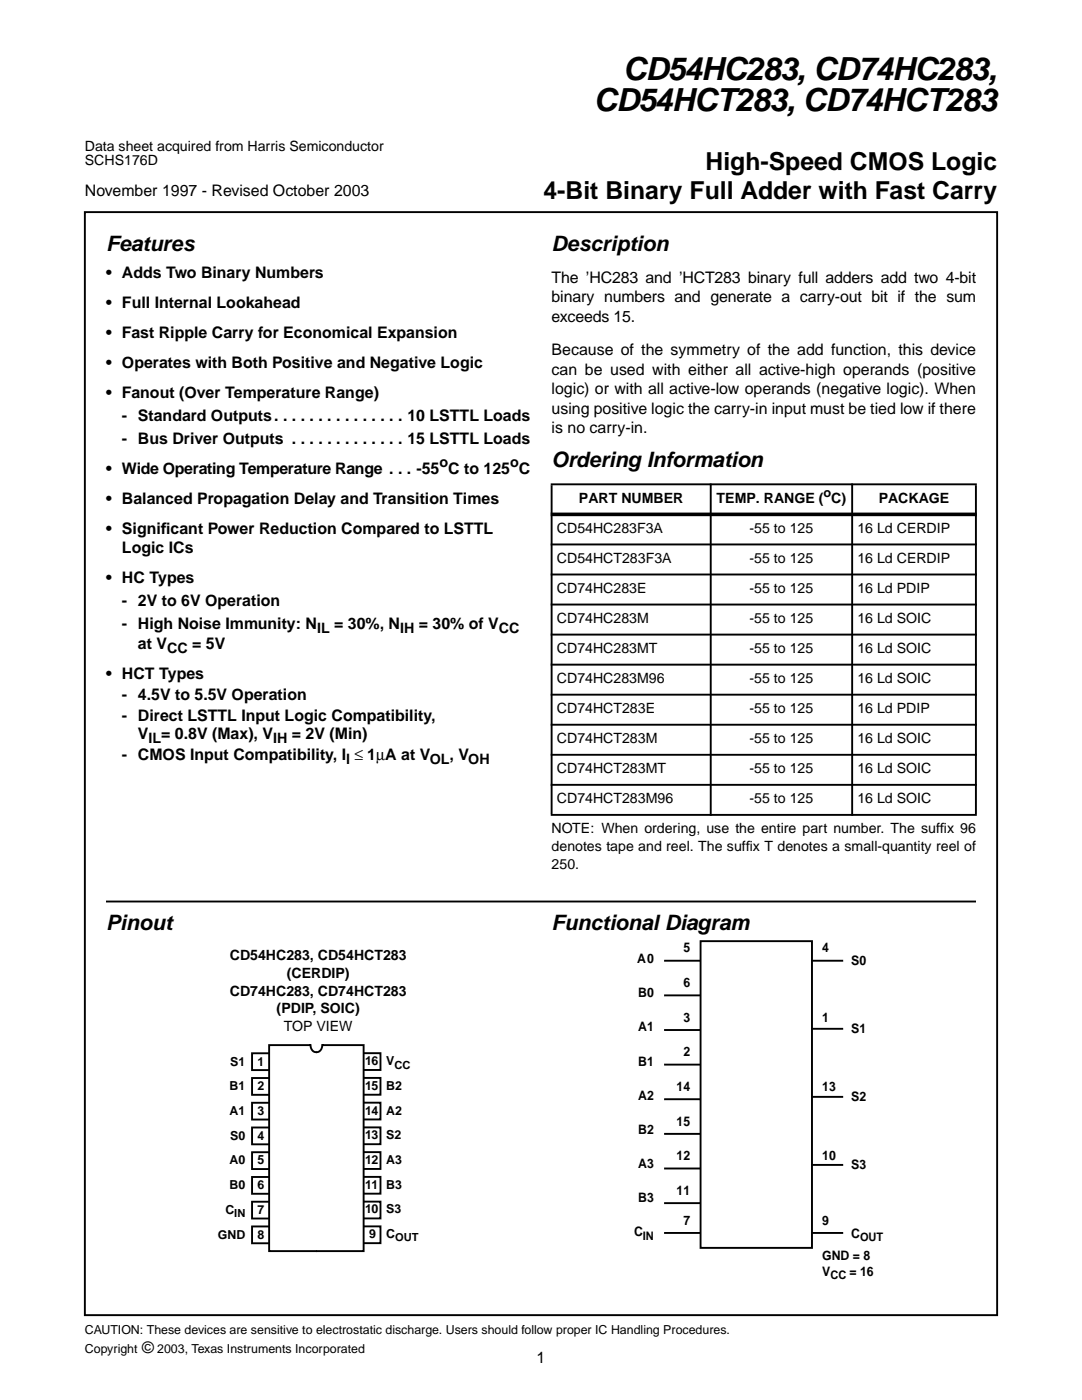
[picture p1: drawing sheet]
<svg xmlns="http://www.w3.org/2000/svg" width="216mm" height="279mm" viewBox="0 0 216 279" stroke-linecap="round" stroke-linejoin="round" font-family="sans-serif">
<defs><g id="words">
<g font-size="6.3">
<text x="124.4" y="15.9">CD54HC283, CD74HC283,</text>
<text x="118.5" y="22.2">CD54HCT283, CD74HCT283</text>
</g>
<g font-size="4.9">
<text x="140.8" y="34">High-Speed CMOS Logic</text>
<text x="108.5" y="39.6">4-Bit Binary Full Adder with Fast Carry</text>
</g>
<g font-size="4.2">
<text x="21.2" y="50.1">Features</text>
<text x="110.1" y="50.1">Description</text>
<text x="110.1" y="93.1">Ordering Information</text>
<text x="21.2" y="185.6">Pinout</text>
<text x="110.1" y="185.6">Functional Diagram</text>
</g>
<g font-size="3.2">
<text x="16.9" y="39.2">November 1997 - Revised October 2003</text>
<text x="21.2" y="55.4">• Adds Two Binary Numbers</text>
<text x="110.1" y="56.4">The ’HC283 and ’HCT283 binary full adders add two 4-bit</text>
<text x="21.2" y="61.4">• Full Internal Lookahead</text>
<text x="110.1" y="60.3">binary numbers and generate a carry-out bit if the sum</text>
<text x="110.1" y="64.2">exceeds 15.</text>
<text x="21.2" y="67.4">• Fast Ripple Carry for Economical Expansion</text>
<text x="110.1" y="70.9">Because of the symmetry of the add function, this device</text>
<text x="21.2" y="73.4">• Operates with Both Positive and Negative Logic</text>
<text x="110.1" y="74.8">can be used with either all active-high operands (positive</text>
<text x="21.2" y="79.4">• Fanout (Over Temperature Range)</text>
<text x="24.3" y="84">- Standard Outputs. . . . . . . . . . . . . . . 10 LSTTL Loads</text>
<text x="110.1" y="78.7">logic) or with all active-low operands (negative logic). When</text>
<text x="110.1" y="82.5">using positive logic the carry-in input must be tied low if there</text>
<text x="24.3" y="88.5">- Bus Driver Outputs . . . . . . . . . . . . . 15 LSTTL Loads</text>
<text x="110.1" y="86.4">is no carry-in.</text>
<text x="21.2" y="94.5">• Wide Operating Temperature Range . . . -55 C to 125 C</text>
<text x="21.2" y="100.5">• Balanced Propagation Delay and Transition Times</text>
<text x="21.2" y="106.5">• Signif</text>
<text x="32.1" y="106.5">icant Power Reduction Compared to LSTTL</text>
<text x="24.3" y="110.4">Logic ICs</text>
<text x="21.2" y="116.4">• HC Types</text>
<text x="24.3" y="121">- 2V to 6V Operation</text>
<text x="24.3" y="125.6">- High Noise Immunity: N</text>
<text x="66.7" y="125.6">= 30%, N</text>
<text x="83.6" y="125.6">= 30% of V</text>
<text x="27.5" y="129.5">at V</text>
<text x="21.2" y="135.5">• HCT Types</text>
<text x="24.3" y="139.7">- 4.5V to 5.5V Operation</text>
<text x="24.3" y="143.9">- Direct LSTTL Input Logic Compatibility,</text>
<text x="27.5" y="147.5">V</text>
<text x="24.3" y="151.7">- CMOS Input Compatibility, I ≤ 1µA at V</text>
<text x="89.7" y="151.7">, V</text>
<text x="28.3" y="270.1">©</text>
<text x="107.1" y="272">1</text>
</g>
<g font-size="2.9">
<text x="87.7" y="93.3">o</text>
<text x="101.8" y="93.3">o</text>
<text x="33.3" y="130.3">CC = 5V</text>
<text x="63.3" y="126.4">IL</text>
<text x="79.8" y="126.4">IH</text>
<text x="99.5" y="126.4">CC</text>
<text x="29.6" y="148.3">IL= 0.8V (Max), VIH = 2V (Min)</text>
<text x="69.1" y="152.5">l</text>
<text x="85.7" y="152.5">OL</text>
<text x="93.4" y="152.5">OH</text>
</g>
<g font-size="2.8">
<text x="16.9" y="30.1">Data sheet acquired from Harris Semiconductor</text>
<text x="16.9" y="32.9">SCHS176D</text>
<text x="115.5" y="100.3">PART NUMBER</text>
<text x="143" y="100.3">TEMP. RANGE ( C)</text>
<text x="175.3" y="100.3">PACKAGE</text>
<text x="111.1" y="106.3">CD54HC283F3A</text>
<text x="149.6" y="106.3">-55 to 125</text>
<text x="171.1" y="106.3">16 Ld CERDIP</text>
<text x="111.1" y="112.3">CD54HCT283F3A</text>
<text x="149.6" y="112.3">-55 to 125</text>
<text x="171.1" y="112.3">16 Ld CERDIP</text>
<text x="111.1" y="118.3">CD74HC283E</text>
<text x="149.6" y="118.3">-55 to 125</text>
<text x="171.1" y="118.3">16 Ld PDIP</text>
<text x="111.1" y="124.3">CD74HC283M</text>
<text x="149.6" y="124.3">-55 to 125</text>
<text x="171.1" y="124.3">16 Ld SOIC</text>
<text x="111.1" y="130.3">CD74HC283MT</text>
<text x="149.6" y="130.3">-55 to 125</text>
<text x="171.1" y="130.3">16 Ld SOIC</text>
<text x="111.1" y="136.3">CD74HC283M96</text>
<text x="149.6" y="136.3">-55 to 125</text>
<text x="171.1" y="136.3">16 Ld SOIC</text>
<text x="111.1" y="142.3">CD74HCT283E</text>
<text x="149.6" y="142.3">-55 to 125</text>
<text x="171.1" y="142.3">16 Ld PDIP</text>
<text x="111.1" y="148.3">CD74HCT283M</text>
<text x="149.6" y="148.3">-55 to 125</text>
<text x="171.1" y="148.3">16 Ld SOIC</text>
<text x="111.1" y="154.3">CD74HCT283MT</text>
<text x="149.6" y="154.3">-55 to 125</text>
<text x="171.1" y="154.3">16 Ld SOIC</text>
<text x="111.1" y="160.3">CD74HCT283M96</text>
<text x="149.6" y="160.3">-55 to 125</text>
<text x="171.1" y="160.3">16 Ld SOIC</text>
<text x="110.1" y="166.3">NOTE: When ordering, use the entire part number. The suff</text>
<text x="187.6" y="166.3">ix 96</text>
<text x="110.1" y="169.8">denotes tape and reel. The suff</text>
<text x="110.1" y="173.3">250.</text>
<text x="148.8" y="169.8">ix T denotes a small-quantity reel of</text>
<text x="45.9" y="191.7">CD54HC283, CD54HCT283</text>
<text x="57.2" y="195.2">(CERDIP)</text>
<text x="45.9" y="198.7">CD74HC283, CD74HCT283</text>
<text x="55.2" y="202.3">(PDIP, SOIC)</text>
<text x="56.7" y="205.8">TOP VIEW</text>
</g>
<g font-size="2.6">
<text x="136.4" y="190">5</text>
<text x="164.1" y="190">4</text>
<text x="127.2" y="192.2">A0</text>
<text x="136.4" y="197">6</text>
<text x="169.8" y="192.6">S0</text>
<text x="127.4" y="199">B0</text>
<text x="136.4" y="203.9">3</text>
<text x="164.1" y="203.9">1</text>
<text x="127.4" y="205.8">A1</text>
<text x="169.8" y="206.2">S1</text>
<text x="127.4" y="212.7">B1</text>
<text x="136.4" y="210.8">2</text>
<text x="127.4" y="219.5">A2</text>
<text x="135" y="217.7">14</text>
<text x="164.1" y="217.7">13</text>
<text x="169.8" y="219.8">S2</text>
<text x="127.4" y="226.3">B2</text>
<text x="135" y="224.6">15</text>
<text x="127.4" y="233.1">A3</text>
<text x="135" y="231.6">12</text>
<text x="164.1" y="231.6">10</text>
<text x="169.8" y="233.4">S3</text>
<text x="127.4" y="239.9">B3</text>
<text x="135" y="238.5">11</text>
<text x="136.4" y="244.5">7</text>
<text x="164.1" y="244.5">9</text>
<text x="126.5" y="246.7">C</text>
<text x="164.1" y="251.5">GND = 8</text>
<text x="169.8" y="247">C</text>
<text x="164.1" y="254.6">V</text>
<text x="169.5" y="254.6">= 16</text>
</g>
<g font-size="2.5">
<text x="164.3" y="99.2">o</text>
<text x="46" y="212.6">S1</text>
<text x="51.4" y="212.6">1</text>
<text x="72.8" y="212.6">16</text>
<text x="77.1" y="212.6">V</text>
<text x="45.8" y="217.6">B1</text>
<text x="51.4" y="217.6">2</text>
<text x="72.8" y="217.5">15</text>
<text x="77.1" y="217.5">B2</text>
<text x="45.8" y="222.5">A1</text>
<text x="46" y="227.4">S0</text>
<text x="51.4" y="222.5">3</text>
<text x="51.4" y="227.4">4</text>
<text x="72.8" y="222.5">14</text>
<text x="72.8" y="227.4">13</text>
<text x="77.1" y="222.5">A2</text>
<text x="77.1" y="227.4">S2</text>
<text x="45.8" y="232.4">A0</text>
<text x="51.4" y="232.4">5</text>
<text x="72.8" y="232.4">12</text>
<text x="77.1" y="232.4">A3</text>
<text x="45.8" y="237.3">B0</text>
<text x="51.4" y="237.3">6</text>
<text x="72.8" y="237.3">11</text>
<text x="77.1" y="237.3">B3</text>
<text x="45" y="242.3">C</text>
<text x="51.4" y="242.3">7</text>
<text x="72.8" y="242.2">10</text>
<text x="77.1" y="242.2">S3</text>
<text x="43.5" y="247.2">GND</text>
<text x="51.4" y="247.2">8</text>
<text x="73.7" y="247.1">9</text>
<text x="77.1" y="247.1">C</text>
<text x="16.9" y="266.2">CAUTION: These devices are sensitive to electrostatic discharge. Users should follow proper IC Handling Procedures.</text>
<text x="16.9" y="270.1">Copyright</text>
<text x="31.4" y="270.1">2003, Texas Instruments Incorporated</text>
</g>
<g font-size="2.3">
<text x="128.3" y="247.4">IN</text>
<text x="171.6" y="247.6">OUT</text>
<text x="165.7" y="255.3">CC</text>
</g>
<g font-size="2.2">
<text x="78.7" y="213.2">CC</text>
<text x="46.8" y="242.9">IN</text>
<text x="78.8" y="247.7">OUT</text>
</g>
</g></defs>
<path d="M16.9 42.3h182.1v220.2h-182.1z" fill="none" stroke="#000" stroke-width=".38"/>
<path d="M21.2 177.8h173.5v4.2h-173.5z" fill="#fff"/>
<path d="M21.2 179.9h173.5" fill="none" stroke="#000" stroke-width=".38"/>
<g fill="#000" stroke="#000" stroke-width=".38">
<path d="M109.9 96.7h85zM109.9 108.7h85zM109.9 114.7h85zM109.9 120.7h85zM109.9 126.6h85zM109.9 132.6h85zM109.9 138.6h85zM109.9 144.6h85zM109.9 150.6h85zM109.9 156.6h85zM110.1 96.8v65.7zM141.8 96.5v66.3z"/>
<path d="M170 96.5v66.3zM194.7 96.8v65.7zM109.9 162.6h85z"/>
</g>
<path d="M109.9 102.7h85z" fill="#000" stroke="#000" stroke-width=".72" stroke-linecap="butt"/>
<path d="M72.6 220.1h3.3v3.3h-3.3z" fill="#fff"/>
<path d="M72.6 220.1h3.3v3.3h-3.3" fill="none" stroke="#000" stroke-width=".38"/>
<path d="M72.6 215.1h3.3v3.4h-3.3z" fill="#fff"/>
<path d="M72.6 215.1h3.3v3.4h-3.3" fill="none" stroke="#000" stroke-width=".38"/>
<path d="M72.6 210.2h3.3v3.3h-3.3z" fill="#fff"/>
<path d="M72.6 210.2h3.3v3.3h-3.3" fill="none" stroke="#000" stroke-width=".38"/>
<path d="M72.6 244.7h3.3v3.4h-3.3z" fill="#fff"/>
<path d="M72.6 244.7h3.3v3.4h-3.3" fill="none" stroke="#000" stroke-width=".38"/>
<path d="M72.6 225h3.3v3.3h-3.3z" fill="#fff"/>
<path d="M72.6 225h3.3v3.3h-3.3" fill="none" stroke="#000" stroke-width=".38"/>
<path d="M72.6 229.9h3.3v3.4h-3.3z" fill="#fff"/>
<path d="M72.6 229.9h3.3v3.4h-3.3" fill="none" stroke="#000" stroke-width=".38"/>
<path d="M72.6 234.9h3.3v3.3h-3.3z" fill="#fff"/>
<path d="M72.6 234.9h3.3v3.3h-3.3" fill="none" stroke="#000" stroke-width=".38"/>
<path d="M72.6 239.8h3.3v3.4h-3.3z" fill="#fff"/>
<path d="M72.6 239.8h3.3v3.4h-3.3" fill="none" stroke="#000" stroke-width=".38"/>
<path d="M50.3 210.2h3.3v3.4h-3.3z" fill="#fff"/>
<path d="M53.6 210.2h-3.3v3.4h3.3" fill="none" stroke="#000" stroke-width=".38"/>
<path d="M50.3 215.1h3.3v3.4h-3.3z" fill="#fff"/>
<path d="M53.6 215.1h-3.3v3.4h3.3" fill="none" stroke="#000" stroke-width=".38"/>
<path d="M50.3 220.1h3.3v3.3h-3.3z" fill="#fff"/>
<path d="M53.6 220.1h-3.3v3.3h3.3" fill="none" stroke="#000" stroke-width=".38"/>
<path d="M50.3 225h3.3v3.4h-3.3z" fill="#fff"/>
<path d="M53.6 225h-3.3v3.4h3.3" fill="none" stroke="#000" stroke-width=".38"/>
<path d="M50.3 230h3.3v3.3h-3.3z" fill="#fff"/>
<path d="M53.6 230h-3.3v3.3h3.3" fill="none" stroke="#000" stroke-width=".38"/>
<path d="M50.3 239.8h3.3v3.4h-3.3z" fill="#fff"/>
<path d="M53.6 239.8h-3.3v3.4h3.3" fill="none" stroke="#000" stroke-width=".38"/>
<path d="M50.3 234.9h3.3v3.3h-3.3z" fill="#fff"/>
<path d="M53.6 234.9h-3.3v3.3h3.3" fill="none" stroke="#000" stroke-width=".38"/>
<path d="M50.3 244.8h3.3v3.3h-3.3z" fill="#fff"/>
<path d="M53.6 244.8h-3.3v3.3h3.3" fill="none" stroke="#000" stroke-width=".38"/>
<path d="M53.7 208.6h8.1l1.2 41.1h-9.3z" fill="#fff"/>
<path d="M61.8 208.6h-8.1v41.1h9.3M62 208.6l.1 .5a1.12 1.12 0 0 0 .9 .9" fill="none" stroke="#000" stroke-width=".38"/>
<path d="M64.4 208.6h8.2v41.1h-9.4z" fill="#fff"/>
<path d="M132.7 191.7h7M132.7 198.6h7.1M64.3 208.6v.3a1.19 1.19 0 0 1-1.1 1.1M64.4 208.6h8.2v41.1h-9.4M132.7 205.6h7M132.7 212.5h7.3M132.7 219.4h7M132.7 226.3h7M132.7 233.2h7M132.7 240.1h7" fill="none" stroke="#000" stroke-width=".38"/>
<path d="M139.8 187.8h22.2v61.2h-22.2z" fill-rule="evenodd" fill="#fff" stroke="#000" stroke-width=".38"/>
<path d="M162.1 191.7h6M162.1 218.9h6M162.1 205.3h6M162.1 232.5h6M132.7 246.1h7M162.1 246.1h6" fill="none" stroke="#000" stroke-width=".38"/>
<path d="M0 60.3h12.7v84.7h-12.7z" fill="#fff"/>
<use href="#words"/>
</svg>
